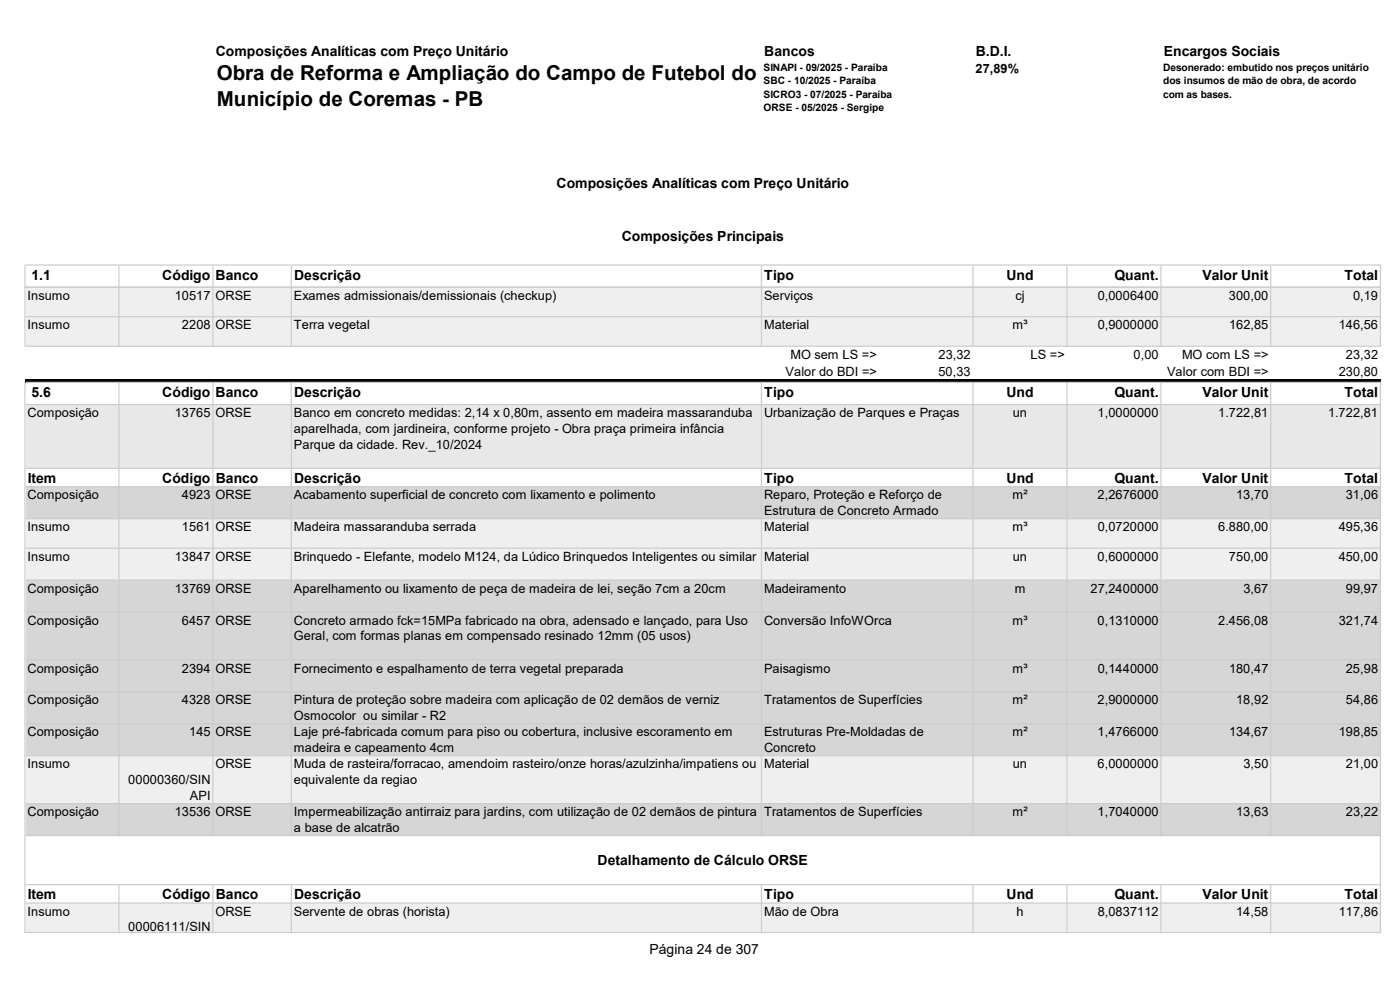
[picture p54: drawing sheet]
<svg xmlns="http://www.w3.org/2000/svg" width="297mm" height="210mm" viewBox="0 0 297 210" stroke-linecap="round" stroke-linejoin="round" font-family="sans-serif">
<defs><g id="words">
<g font-size="4.4">
<text x="46" y="17">Obra de Reforma e Ampliação do Campo de Futebol do</text>
<text x="46" y="22.4">Município de Coremas - PB</text>
</g>
<g font-size="3">
<text x="45.8" y="11.9">Composições Analíticas com Preço Unitário</text>
<text x="162.1" y="11.9">Bancos</text>
<text x="207" y="11.9">B.D.I.</text>
<text x="246.9" y="11.9">Encargos Sociais</text>
<text x="118.1" y="39.8">Composições Analíticas com Preço Unitário</text>
<text x="131.9" y="51.1">Composições Principais</text>
<text x="6.7" y="59.3">1.1</text>
<text x="34.4" y="59.3">Código Banco</text>
<text x="62.4" y="59.3">Descrição</text>
<text x="162.1" y="59.3">Tipo</text>
<text x="213.5" y="59.3">Und</text>
<text x="236.4" y="59.3">Quant.</text>
<text x="255.1" y="59.3">Valor Unit</text>
<text x="285.2" y="59.3">Total</text>
<text x="6.7" y="84.2">5.6</text>
<text x="34.4" y="84.2">Código Banco</text>
<text x="62.4" y="84.2">Descrição</text>
<text x="162.1" y="84.2">Tipo</text>
<text x="213.5" y="84.2">Und</text>
<text x="236.4" y="84.2">Quant.</text>
<text x="255.1" y="84.2">Valor Unit</text>
<text x="285.2" y="84.2">Total</text>
<text x="5.9" y="102.4">Item</text>
<text x="34.4" y="102.4">Código</text>
<text x="45.8" y="102.4">Banco</text>
<text x="62.4" y="102.4">Descrição</text>
<text x="162.1" y="102.4">Tipo</text>
<text x="213.5" y="102.4">Und</text>
<text x="236.4" y="102.4">Quant.</text>
<text x="255.1" y="102.4">Valor Unit</text>
<text x="285.2" y="102.4">Total</text>
<text x="126.8" y="183.4">Detalhamento de Cálculo ORSE</text>
<text x="5.9" y="190.8">Item</text>
<text x="34.4" y="190.8">Código</text>
<text x="45.8" y="190.8">Banco</text>
<text x="62.4" y="190.8">Descrição</text>
<text x="162.1" y="190.8">Tipo</text>
<text x="213.5" y="190.8">Und</text>
<text x="236.4" y="190.8">Quant.</text>
<text x="255.1" y="190.8">Valor Unit</text>
<text x="285.2" y="190.8">Total</text>
<text x="137.8" y="202.3">Página 24 de 307</text>
</g>
<g font-size="2.7">
<text x="207" y="15.5">27,89%</text>
<text x="5.8" y="63.6">Insumo</text>
<text x="37.1" y="63.6">10517 ORSE</text>
<text x="62.3" y="63.6">Exames admissionais/demissionais (checkup)</text>
<text x="162.1" y="63.6">Serviços</text>
<text x="215.4" y="63.6">cj</text>
<text x="232.9" y="63.6">0,0006400</text>
<text x="260.7" y="63.6">300,00</text>
<text x="287" y="63.6">0,19</text>
<text x="5.8" y="69.8">Insumo</text>
<text x="38.6" y="69.8">2208 ORSE</text>
<text x="62.4" y="69.8">Terra vegetal</text>
<text x="162.1" y="69.8">Material</text>
<text x="214.8" y="69.8">m³</text>
<text x="232.9" y="69.8">0,9000000</text>
<text x="260.7" y="69.8">162,85</text>
<text x="284" y="69.8">146,56</text>
<text x="167.7" y="76.1">MO sem LS =&gt;</text>
<text x="199.1" y="76.1">23,32</text>
<text x="218.7" y="76.1">LS =&gt;</text>
<text x="240.5" y="76.1">0,00</text>
<text x="250.8" y="76.1">MO com LS =&gt;</text>
<text x="285.5" y="76.1">23,32</text>
<text x="166.7" y="79.8">Valor do BDI =&gt;</text>
<text x="199.1" y="79.8">50,33</text>
<text x="247.6" y="79.8">Valor com BDI =&gt;</text>
<text x="284" y="79.8">230,80</text>
<text x="5.8" y="88.5">Composição</text>
<text x="37.1" y="88.5">13765 ORSE</text>
<text x="62.3" y="88.5">Banco em concreto medidas: 2,14 x 0,80m, assento em madeira massaranduba</text>
<text x="162.1" y="88.5">Urbanização de Parques e Praças</text>
<text x="214.9" y="88.5">un</text>
<text x="232.9" y="88.5">1,0000000</text>
<text x="258.5" y="88.5">1.722,81</text>
<text x="281.7" y="88.5">1.722,81</text>
<text x="62.4" y="91.8">aparelhada, com jardineira, conforme projeto - Obra praça primeira infância</text>
<text x="62.4" y="95.2">Parque da cidade. Rev._10/2024</text>
<text x="5.8" y="105.9">Composição</text>
<text x="38.6" y="105.9">4923 ORSE</text>
<text x="62.4" y="105.9">Acabamento superficial de concreto com lixamento e polimento</text>
<text x="162.1" y="105.9">Reparo, Proteção e Reforço de</text>
<text x="214.8" y="105.9">m²</text>
<text x="232.9" y="105.9">2,2676000</text>
<text x="262.2" y="105.9">13,70</text>
<text x="285.5" y="105.9">31,06</text>
<text x="5.8" y="112.7">Insumo</text>
<text x="38.6" y="112.7">1561 ORSE</text>
<text x="62.4" y="112.7">Madeira massaranduba serrada</text>
<text x="162.1" y="109.3">Estrutura de Concreto Armado</text>
<text x="162.1" y="112.7">Material</text>
<text x="214.8" y="112.7">m³</text>
<text x="232.9" y="112.7">0,0720000</text>
<text x="258.5" y="112.7">6.880,00</text>
<text x="284" y="112.7">495,36</text>
<text x="5.8" y="119">Insumo</text>
<text x="37.1" y="119">13847 ORSE</text>
<text x="62.3" y="119">Brinquedo - Elefante, modelo M124, da Lúdico Brinquedos Inteligentes ou similar</text>
<text x="162.1" y="119">Material</text>
<text x="214.9" y="119">un</text>
<text x="232.9" y="119">0,6000000</text>
<text x="260.7" y="119">750,00</text>
<text x="284" y="119">450,00</text>
<text x="5.8" y="125.7">Composição</text>
<text x="37.1" y="125.7">13769 ORSE</text>
<text x="62.3" y="125.7">Aparelhamento ou lixamento de peça de madeira de lei, seção 7cm a 20cm</text>
<text x="162.1" y="125.7">Madeiramento</text>
<text x="215.3" y="125.7">m</text>
<text x="231.3" y="125.7">27,2400000</text>
<text x="263.8" y="125.7">3,67</text>
<text x="285.5" y="125.7">99,97</text>
<text x="5.8" y="132.5">Composição</text>
<text x="38.6" y="132.5">6457 ORSE</text>
<text x="62.4" y="132.5">Concreto armado fck=15MPa fabricado na obra, adensado e lançado, para Uso</text>
<text x="62.4" y="135.8">Geral, com formas planas em compensado resinado 12mm (05 usos)</text>
<text x="162.1" y="132.5">Conversão InfoWOrca</text>
<text x="214.8" y="132.5">m³</text>
<text x="232.9" y="132.5">0,1310000</text>
<text x="258.5" y="132.5">2.456,08</text>
<text x="284" y="132.5">321,74</text>
<text x="5.8" y="142.7">Composição</text>
<text x="38.6" y="142.7">2394 ORSE</text>
<text x="62.4" y="142.7">Fornecimento e espalhamento de terra vegetal preparada</text>
<text x="162.1" y="142.7">Paisagismo</text>
<text x="214.8" y="142.7">m³</text>
<text x="232.9" y="142.7">0,1440000</text>
<text x="260.7" y="142.7">180,47</text>
<text x="285.5" y="142.7">25,98</text>
<text x="5.8" y="149.4">Composição</text>
<text x="38.6" y="149.4">4328 ORSE</text>
<text x="62.4" y="149.4">Pintura de proteção sobre madeira com aplicação de 02 demãos de verniz</text>
<text x="162.1" y="149.4">Tratamentos de Superfícies</text>
<text x="214.8" y="149.4">m²</text>
<text x="232.9" y="149.4">2,9000000</text>
<text x="262.3" y="149.4">18,92</text>
<text x="285.5" y="149.4">54,86</text>
<text x="62.4" y="152.8">Osmocolor ou similar - R2</text>
<text x="5.8" y="156.2">Composição</text>
<text x="40.1" y="156.2">145 ORSE</text>
<text x="62.4" y="159.6">madeira e capeamento 4cm</text>
<text x="62.4" y="156.2">Laje pré-fabricada comum para piso ou cobertura, inclusive escoramento em</text>
<text x="162.1" y="156.2">Estruturas Pre-Moldadas de</text>
<text x="162.1" y="159.6">Concreto</text>
<text x="214.8" y="156.2">m²</text>
<text x="232.9" y="156.2">1,4766000</text>
<text x="260.7" y="156.2">134,67</text>
<text x="284" y="156.2">198,85</text>
<text x="5.8" y="163">Insumo</text>
<text x="27.2" y="166.3">00000360/SIN</text>
<text x="45.7" y="163">ORSE</text>
<text x="62.3" y="163">Muda de rasteira/forracao, amendoim rasteiro/onze horas/azulzinha/impatiens ou</text>
<text x="62.4" y="166.3">equivalente da regiao</text>
<text x="162.1" y="163">Material</text>
<text x="214.9" y="163">un</text>
<text x="232.9" y="163">6,0000000</text>
<text x="263.8" y="163">3,50</text>
<text x="285.5" y="163">21,00</text>
<text x="5.8" y="173.1">Composição</text>
<text x="37.1" y="173.1">13536 ORSE</text>
<text x="40.3" y="169.7">API</text>
<text x="62.3" y="173.1">Impermeabilização antirraiz para jardins, com utilização de 02 demãos de pintura</text>
<text x="162.1" y="173.1">Tratamentos de Superfícies</text>
<text x="214.8" y="173.1">m²</text>
<text x="232.9" y="173.1">1,7040000</text>
<text x="262.3" y="173.1">13,63</text>
<text x="285.5" y="173.1">23,22</text>
<text x="62.4" y="176.5">a base de alcatrão</text>
<text x="5.8" y="194.2">Insumo</text>
<text x="27.2" y="197.6">00006111/SIN</text>
<text x="45.7" y="194.2">ORSE</text>
<text x="62.3" y="194.2">Servente de obras (horista)</text>
<text x="162.1" y="194.2">Mão de Obra</text>
<text x="215.7" y="194.2">h</text>
<text x="232.9" y="194.2">8,0837112</text>
<text x="262.3" y="194.2">14,58</text>
<text x="284" y="194.2">117,86</text>
</g>
<g font-size="2.2">
<text x="162" y="15">SINAPI - 09/2025 - Paraíba</text>
<text x="162" y="17.9">SBC - 10/2025 - Paraíba</text>
<text x="246.8" y="15">Desonerado: embutido nos preços unitário</text>
<text x="246.8" y="17.9">dos insumos de mão de obra, de acordo</text>
<text x="162" y="20.7">SICRO3 - 07/2025 - Paraíba</text>
<text x="162" y="23.6">ORSE - 05/2025 - Sergipe</text>
<text x="246.8" y="20.7">com as bases.</text>
</g>
</g></defs>
<g fill="#ccc">
<path d="M5.2 56.1h.2v4.9h-.2zM25.1 56.3h.3v4.7h-.3zM45 56.3h.3v4.7h-.3zM61.7 56.3h.2v4.7h-.2zM161.4 56.3h.3v4.7h-.3zM206.3 56.3h.2v4.7h-.2zM226.2 56.3h.3v4.7h-.3zM246.2 56.3h.2v4.7h-.2zM269.5 56.3h.2v4.7h-.2zM292.7 56.3h.3v4.7h-.3z" fill-rule="evenodd"/>
<path d="M5.4 56.1h287.6v.2h-287.6zM5.4 60.8h287.6v.2h-287.6z" fill-rule="evenodd"/>
</g>
<path d="M5.5 61.1h287.4v12.4h-287.4z" fill="#efefef"/>
<path d="M5.5 73.4h287.4v7.5h-287.4z" fill="#fff"/>
<path d="M5.5 81h287.4" fill="none" stroke="#dff0d8" stroke-width=".25"/>
<path d="M5.5 81.1h287.4v4.8h-287.4z" fill="#fff"/>
<path d="M5.5 85.8h287.4v13.6h-287.4z" fill="#dff0d8"/>
<path d="M5.5 99.4h287.4v3.9h-287.4z" fill="#fff"/>
<path d="M5.5 103.3h287.4v6.8h-287.4z" fill="#d6d6d6"/>
<path d="M5.5 110h287.4v13.1h-287.4z" fill="#efefef"/>
<path d="M5.5 123.1h287.4v37.3h-287.4z" fill="#d6d6d6"/>
<path d="M5.5 160.3h287.4v10.2h-287.4z" fill="#efefef"/>
<path d="M5.5 170.5h287.4v6.8h-287.4z" fill="#d6d6d6"/>
<path d="M5.5 177.2h287.4v14.4h-287.4z" fill="#fff"/>
<path d="M5.5 191.6h287.4v6.3h-287.4z" fill="#efefef"/>
<g fill="#ccc">
<path d="M5.2 60.8h.2v12.8h-.2zM25.1 61h.3v12.6h-.3zM45 61h.3v12.6h-.3zM61.7 61h.2v12.6h-.2zM161.4 61h.3v12.6h-.3zM206.3 61h.2v12.6h-.2zM226.2 61h.3v12.6h-.3zM246.2 61h.2v12.6h-.2zM269.5 61h.2v12.6h-.2zM292.7 61h.3v12.6h-.3zM25.1 81.2h.3v96.2h-.3zM45 81.2h.3v96.2h-.3zM61.7 81.2h.2v96.2h-.2zM161.4 81.2h.3v96.2h-.3zM206.3 81.2h.2v96.2h-.2zM226.2 81.2h.3v96.2h-.3zM246.2 81.2h.2v96.2h-.2zM269.5 81.2h.2v96.2h-.2zM5.2 81h.2v117h-.2zM25.1 187.8h.3v10.2h-.3zM45 187.8h.3v10.2h-.3zM61.7 187.8h.2v10.2h-.2zM161.4 187.8h.3v10.2h-.3zM206.3 187.8h.2v10.2h-.2zM226.2 187.8h.3v10.2h-.3zM246.2 187.8h.2v10.2h-.2zM269.5 187.8h.2v10.2h-.2zM292.7 81.2h.3v116.8h-.3z" fill-rule="evenodd"/>
<path d="M5.4 60.8h287.6v.2h-287.6zM5.4 67.1h287.6v.2h-287.6zM5.4 73.3h287.6v.3h-287.6z" fill-rule="evenodd"/>
</g>
<path d="M5.3 80.5h287.6v.8h-287.6z" fill="#000"/>
<path d="M5.4 81h287.6v.2h-287.6zM5.4 85.7h287.6v.2h-287.6zM5.4 99.2h287.6v.3h-287.6zM5.4 103.1h287.6v.3h-287.6zM5.4 109.9h287.6v.3h-287.6zM5.4 116.2h287.6v.2h-287.6zM5.4 122.9h287.6v.3h-287.6zM5.4 129.7h287.6v.3h-287.6zM5.4 139.9h287.6v.2h-287.6zM5.4 146.6h287.6v.3h-287.6zM5.4 153.4h287.6v.3h-287.6zM5.4 160.2h287.6v.2h-287.6zM5.4 170.3h287.6v.3h-287.6zM5.4 177.1h287.6v.3h-287.6zM5.4 187.5h287.6v.3h-287.6zM5.4 191.4h287.6v.3h-287.6zM5.4 197.7h287.6v.3h-287.6z" fill-rule="evenodd" fill="#ccc"/>
<use href="#words"/>
</svg>
